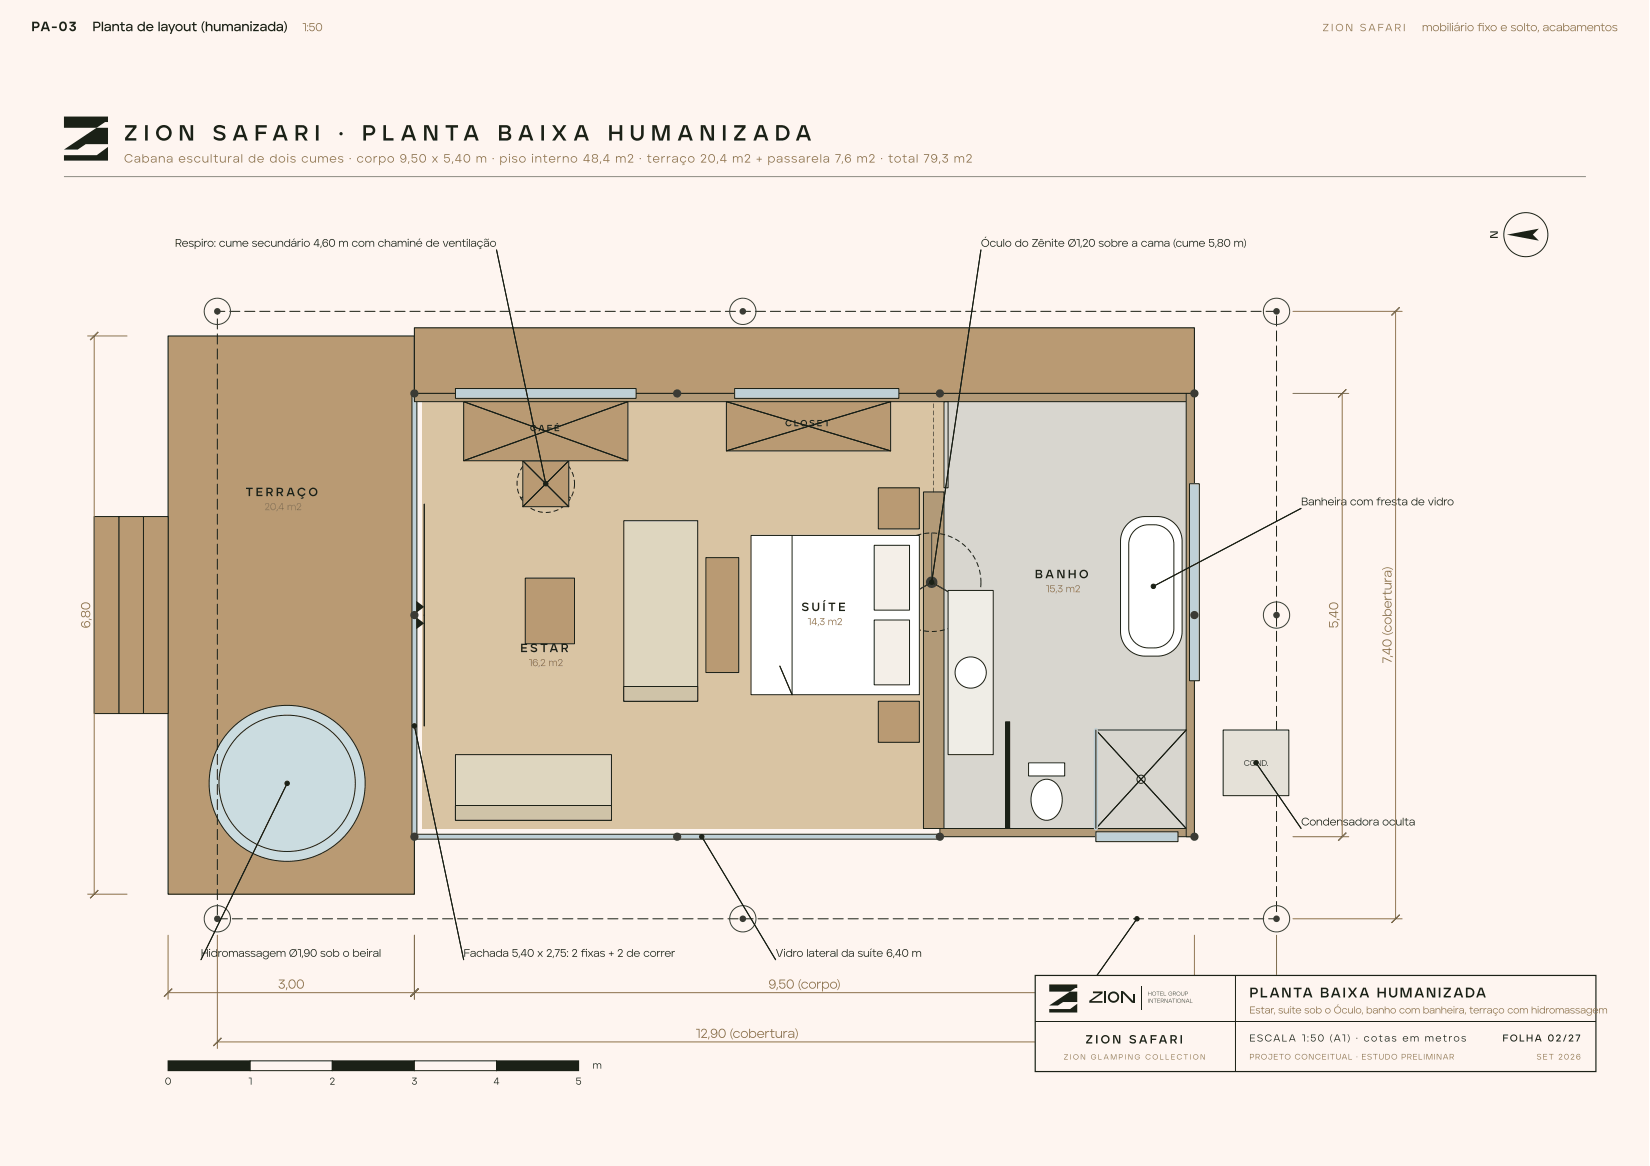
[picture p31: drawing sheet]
<svg xmlns="http://www.w3.org/2000/svg" width="420mm" height="297mm" viewBox="0 0 420 297" stroke-linecap="round" stroke-linejoin="round" font-family="sans-serif">
<defs><g id="words">
<g font-size="5.6" fill="#1b2117">
<text x="31.6" y="35.8">Z I O N</text>
<text x="54.2" y="35.8">S A F A R I</text>
<text x="86.2" y="35.8">·</text>
<text x="92.2" y="35.8">P L A N T A</text>
<text x="126.8" y="35.8">B A I X A</text>
<text x="154.8" y="35.8">H U M A N I Z A D A</text>
</g>
<g font-size="3.6" fill="#1b2117">
<text x="318.2" y="254.1">PLA</text>
<text x="326.3" y="254.1">NTA BAIXA HUMANIZADA</text>
</g>
<g font-size="3.4" fill="#1b2117">
<text x="8" y="7.9">PA-03</text>
<text x="23.6" y="7.9">Planta de layout (humanizada)</text>
</g>
<g font-size="3.3" fill="#8b714e">
<text x="23" y="160.1" transform="rotate(-90 23 160.1)">6,80</text>
<text x="340.8" y="160" transform="rotate(-90 340.8 160)">5,40</text>
<text x="354.4" y="169" transform="rotate(-90 354.4 169)">7,40 (cobertura)</text>
<text x="70.8" y="251.8">3,00</text>
<text x="195.7" y="251.8">9,50 (corpo)</text>
<text x="177.1" y="264.4">12,90 (cobertura)</text>
</g>
<text font-size="3.1" fill="#8b714e" x="31.6" y="41.4">Cabana escultural de dois cumes · corpo 9,50 x 5,40 m · piso interno 48,4 m² · terraço 20,4 m² + passarela 7,6 m² · total 79,3 m²</text>
<g font-size="3.1" fill="#1b2117">
<text x="62.5" y="126.4">T E R R AÇ O</text>
<text x="263.6" y="147.3">B A N H O</text>
<text x="204.2" y="155.7">S U Í T E</text>
<text x="132.5" y="166.1">E S TA R</text>
<text x="276.5" y="265.8">Z I O N S A FA R I</text>
</g>
<g font-size="2.9" fill="#8b714e">
<text x="77" y="7.9">1:50</text>
<text x="362.1" y="7.9">mobiliário fxo e solto, acabamentos</text>
<text x="376.2" y="7.9">i</text>
</g>
<g font-size="2.8" fill="#1b2117">
<text x="44.6" y="62.9">Respiro: cume secundário 4,60 m com chaminé de ventilação</text>
<text x="249.8" y="62.9">Óculo do Zênite Ø1,20 sobre a cama (cume 5,80 m)</text>
<text x="381.4" y="60.8" transform="rotate(-90 381.4 60.8)">N</text>
<text x="331.4" y="128.7">Banheira com fres</text>
<text x="355.7" y="128.7">ta de vidro</text>
<text x="331.4" y="210.3">Conden</text>
<text x="342" y="210.3">sadora oculta</text>
<text x="51.2" y="243.7">Hid</text>
<text x="55.5" y="243.7">romassagem Ø1,90 sob o beiral</text>
<text x="118.1" y="243.7">Fachada 5,40 x 2,75: 2 fxas + 2 de correr</text>
<text x="147.9" y="243.7">i</text>
<text x="197.5" y="243.7">Vidro lateral da suíte 6,40 m</text>
<text x="277" y="251">Postes externos Ø76</text>
<text x="305.4" y="251">inclinados 8°</text>
</g>
<text font-size="2.6" fill="#8b714e" x="336.8" y="7.9">Z I O N S A FA R I</text>
<g font-size="2.5" fill="#8b714e">
<text x="67.3" y="129.9">20,4 m²</text>
<text x="266.3" y="150.9">15,3 m²</text>
<text x="205.6" y="159.2">14,3 m²</text>
<text x="134.6" y="169.7">16,2 m²</text>
<text x="318.2" y="258.2">Estar,</text>
<text x="325.5" y="258.2">suíte sob o Óculo, banho com banheira, terraço com hidromassage</text>
<text x="407.1" y="258.2">m</text>
</g>
<g font-size="2.5" fill="#1b2117">
<text x="318.2" y="265.3">ESCALA 1:50 (A1) · cotas em metros</text>
<text x="382.7" y="265.3">FOLHA 02/27</text>
<text x="150.9" y="272.2">m</text>
<text x="42" y="276.3">0</text>
<text x="63.2" y="276.3">1</text>
<text x="83.9" y="276.3">2</text>
<text x="104.8" y="276.3">3</text>
<text x="125.7" y="276.3">4</text>
<text x="146.6" y="276.3">5</text>
</g>
<g font-size="2.3" fill="#1b2117">
<text x="135" y="109.8">C A F É</text>
<text x="200" y="108.6">C LO S E T</text>
</g>
<text font-size="2" fill="#1b2117" x="316.8" y="195.1">COND.</text>
<g font-size="2" fill="#8b714e">
<text x="318.2" y="269.9">PROJETO CONCEITUAL · ESTUDO PRELIMINAR</text>
<text x="391.3" y="269.9">SET 2026</text>
</g>
<text font-size="1.9" fill="#8b714e" x="270.9" y="269.9">Z I O N G L A M P I N G C O L L E C T I O N</text>
<g font-size="1.5" fill="#1b2117">
<text x="292.3" y="255.4">INTERNATIONAL</text>
<text x="292.3" y="253.6">HOTEL GROUP</text>
</g>
</g></defs>
<path d="M0 0h419.9v297h-419.9z" fill="#fef5f0"/>
<g fill="#1b2117">
<path d="M16.3 29.7h11.2v1.4h-.7l-2.2 1.4h-8.3z"/>
<path d="M16.3 38.1l8.3-5.6h2.9v4.2h-5.7l-2 1.4z"/>
<path d="M16.3 39.5h8.3l2.9-2.1v3.5h-11.2z"/>
</g>
<path d="M16.3 45h387.6" fill="none" stroke="#1b2117" stroke-width=".25"/>
<path d="M42.8 85.6h62.7v142.2h-62.7z" fill="#b99a73"/>
<path d="M42.8 85.6h62.7v142.2h-62.7z" fill="none" stroke="#1b2117" stroke-width=".28"/>
<path d="M105.5 83.5h198.7v16.7h-198.7z" fill="#b99a73"/>
<path d="M105.5 83.5h198.7v16.7h-198.7z" fill="none" stroke="#1b2117" stroke-width=".28"/>
<path d="M36.5 131.6h6.3v50.2h-6.3z" fill="#b99a73"/>
<path d="M36.5 131.6h6.3v50.2h-6.3z" fill="none" stroke="#1b2117" stroke-width=".25"/>
<path d="M30.3 131.6h6.2v50.2h-6.2z" fill="#b99a73"/>
<path d="M30.3 131.6h6.2v50.2h-6.2z" fill="none" stroke="#1b2117" stroke-width=".25"/>
<path d="M24 131.6h6.3v50.2h-6.3z" fill="#b99a73"/>
<path d="M24 131.6h6.3v50.2h-6.3z" fill="none" stroke="#1b2117" stroke-width=".25"/>
<circle cx="73.1" cy="199.5" r="19.9" fill="#cbdce0"/>
<g fill="none" stroke="#1b2117" stroke-width=".25">
<circle cx="73.1" cy="199.5" r="19.9"/>
<circle cx="73.1" cy="199.5" r="17.4"/>
</g>
<path d="M59.1 234h2.8l-2.7 .2zM62.9 234h2.8l-2.7 .2zM66.7 234h2.8l-2.7 .2zM70.6 234h2.7l-2.6 .2zM74.4 234h2.8l-2.7 .2zM78.2 234h2.8l-2.7 .2zM82 234h2.8l-2.7 .2zM85.9 234h2.7l-2.6 .2zM89.7 234h2.8l-2.7 .2zM93.5 234h2.8l-2.7 .2zM97.3 234h2.8l-2.7 .2zM101.2 234h2.7l-2.6 .2zM105 234h2.8l-2.7 .2zM108.8 234h2.8l-2.7 .2zM112.6 234h2.8l-2.7 .2zM116.5 234h2.7l-2.6 .2zM120.3 234h2.8l-2.7 .2zM124.1 234h2.8l-2.7 .2zM127.9 234h2.8l-2.7 .2zM131.8 234h2.7l-2.6 .2zM135.6 234h2.8l-2.7 .2zM139.4 234h2.8l-2.7 .2zM143.2 234h2.8l-2.7 .2zM147.1 234h2.7l-2.6 .2zM150.9 234h2.8l-2.7 .2zM154.7 234h2.8l-2.7 .2zM158.5 234h2.8l-2.7 .2zM162.4 234h2.7l-2.6 .2zM166.2 234h2.8l-2.7 .2zM170 234h2.8l-2.7 .2zM173.8 234h2.8l-2.7 .2zM177.7 234h2.7l-2.6 .2zM181.5 234h2.8l-2.7 .2zM185.3 234h2.8l-2.7 .2zM189.1 234h2.8l-2.7 .2zM193 234h2.7l-2.6 .2zM196.8 234h2.8l-2.7 .2zM200.6 234h2.8l-2.7 .2zM204.4 234h2.8l-2.7 .2zM208.3 234h2.7l-2.6 .2zM212.1 234h2.8l-2.7 .2zM215.9 234h2.8l-2.7 .2zM219.7 234h2.8l-2.7 .2zM223.6 234h2.7l-2.6 .2zM227.4 234h2.8l-2.7 .2zM231.2 234h2.8l-2.7 .2zM235 234h2.8l-2.7 .2zM238.9 234h2.7l-2.6 .2zM242.7 234h2.8l-2.7 .2zM246.5 234h2.8l-2.7 .2zM250.3 234h2.8l-2.7 .2zM254.2 234h2.7l-2.6 .2zM258 234h2.8l-2.7 .2zM261.8 234h2.8l-2.7 .2zM265.6 234h2.8l-2.7 .2zM269.5 234h2.7l-2.6 .2zM273.3 234h2.8l-2.7 .2zM277.1 234h2.8l-2.7 .2zM280.9 234h2.8l-2.7 .2zM284.8 234h2.7l-2.6 .2zM288.6 234h2.8l-2.7 .2zM292.4 234h2.8l-2.7 .2zM296.2 234h2.8l-2.7 .2zM300.1 234h2.7l-2.6 .2zM303.9 234h2.8l-2.7 .2zM307.7 234h2.8l-2.7 .2zM311.5 234h2.8l-2.7 .2zM315.4 234h2.7l-2.7 .2zM319.2 234h2.8l-2.7 .2zM323 234l2.1-.1v.1l-.1-.6h.2l-.1 .8h-2zM325 229.6l.2 .1-.1 2.6zM325 225.7l.2 .1-.1 2.7zM325 221.9l.2 .1-.1 2.7zM325 218.1l.2 .1-.1 2.7zM325 214.3l.2 .1-.1 2.6zM325 210.4l.2 .1-.1 2.7zM325 206.6l.2 .1-.1 2.7zM325 202.8l.2 .1-.1 2.7zM325 199l.2 .1-.1 2.6zM325 195.1l.2 .1-.1 2.7zM325 191.3l.2 .1-.1 2.7zM325 187.5l.2 .1-.1 2.7zM325 183.7l.2 .1-.1 2.6zM325 179.8l.2 .1-.1 2.7zM325 176l.2 .1-.1 2.7zM325 172.2l.2 .1-.1 2.7zM325 168.4l.2 .1-.1 2.6zM325 164.5l.2 .1-.1 2.7zM325 160.7l.2 .1-.1 2.7zM325 156.9l.2 .1-.1 2.7zM325 153.1l.2 .1-.1 2.6zM325 149.2l.2 .1-.1 2.7zM325 145.4l.2 .1-.1 2.7zM325 141.6l.2 .1-.1 2.7zM325 137.8l.2 .1-.1 2.6zM325 133.9l.2 .1-.1 2.7zM325 130.1l.2 .1-.1 2.7zM325 126.3l.2 .1-.1 2.7zM325 122.5l.2 .1-.1 2.6zM325 118.6l.2 .1-.1 2.7zM325 114.8l.2 .1-.1 2.7zM325 111l.2 .1-.1 2.7zM325 107.2l.2 .1-.1 2.6zM325 103.3l.2 .1-.1 2.7zM325 99.5l.2 .1-.1 2.7zM325 95.7l.2 .1-.1 2.7zM325 91.9l.2 .1-.1 2.6zM325 88l.2 .1-.1 2.7zM325 84.2l.2 .1-.1 2.7zM325 80.4l.2 .1-.1 2.7zM322.3 79.2l2.8 .1-2.7 .1zM318.5 79.2l2.8 .1-2.7 .1zM314.7 79.2l2.8 .1-2.7 .1zM310.9 79.2l2.7 .1-2.6 .1zM307 79.2l2.8 .1-2.7 .1zM303.2 79.2l2.8 .1-2.7 .1zM299.4 79.2l2.8 .1-2.7 .1zM295.6 79.2l2.7 .1-2.6 .1zM291.7 79.2l2.8 .1-2.7 .1zM287.9 79.2l2.8 .1-2.7 .1zM284.1 79.2l2.8 .1-2.7 .1zM280.3 79.2l2.7 .1-2.6 .1zM276.4 79.2l2.8 .1-2.7 .1zM272.6 79.2l2.8 .1-2.7 .1zM268.8 79.2l2.8 .1-2.7 .1zM265 79.2l2.7 .1-2.6 .1zM261.1 79.2l2.8 .1-2.7 .1zM257.3 79.2l2.8 .1-2.7 .1zM253.5 79.2l2.8 .1-2.7 .1zM249.7 79.2l2.7 .1-2.6 .1zM245.8 79.2l2.8 .1-2.7 .1zM242 79.2l2.8 .1-2.7 .1zM238.2 79.2l2.8 .1-2.7 .1zM234.4 79.2l2.7 .1-2.6 .1zM230.5 79.2l2.8 .1-2.7 .1zM226.7 79.2l2.8 .1-2.7 .1zM222.9 79.2l2.8 .1-2.7 .1zM219.1 79.2l2.7 .1-2.6 .1zM215.2 79.2l2.8 .1-2.7 .1zM211.4 79.2l2.8 .1-2.7 .1zM207.6 79.2l2.8 .1-2.7 .1zM203.8 79.2l2.7 .1-2.6 .1zM199.9 79.2l2.8 .1-2.7 .1zM196.1 79.2l2.8 .1-2.7 .1zM192.3 79.2l2.8 .1-2.7 .1zM188.5 79.2l2.7 .1-2.6 .1zM184.6 79.2l2.8 .1-2.7 .1zM180.8 79.2l2.8 .1-2.7 .1zM177 79.2l2.8 .1-2.7 .1zM173.2 79.2l2.7 .1-2.6 .1zM169.3 79.2l2.8 .1-2.7 .1zM165.5 79.2l2.8 .1-2.7 .1zM161.7 79.2l2.8 .1-2.7 .1zM157.9 79.2l2.7 .1-2.6 .1zM154 79.2l2.8 .1-2.7 .1zM150.2 79.2l2.8 .1-2.7 .1zM146.4 79.2l2.8 .1-2.7 .1zM142.6 79.2l2.7 .1-2.6 .1zM138.7 79.2l2.8 .1-2.7 .1zM134.9 79.2l2.8 .1-2.7 .1zM131.1 79.2l2.8 .1-2.7 .1zM127.3 79.2l2.7 .1-2.6 .1zM123.4 79.2l2.8 .1-2.7 .1zM119.6 79.2l2.8 .1-2.7 .1zM115.8 79.2l2.8 .1-2.7 .1zM112 79.2l2.7 .1-2.6 .1zM108.1 79.2l2.8 .1-2.7 .1zM104.3 79.2l2.8 .1-2.7 .1zM100.5 79.2l2.8 .1-2.7 .1zM96.7 79.2l2.7 .1-2.6 .1zM92.8 79.2l2.8 .1-2.7 .1zM89 79.2l2.8 .1-2.7 .1zM85.2 79.2l2.8 .1-2.7 .1zM81.4 79.2l2.7 .1-2.6 .1zM77.6 79.2l2.7 .1-2.7 .1zM73.7 79.2l2.8 .1-2.7 .1zM69.9 79.2l2.8 .1-2.7 .1zM66.1 79.2l2.7 .1-2.6 .1zM62.3 79.2l2.7 .1-2.7 .1zM58.4 79.2l2.8 .1-2.7 .1zM55.3 79.2l2.1 .1-.2 .1-1.8-.1h.1l-.1 .8zM55.3 81.2h.2l-.1 2.7zM55.3 85l.2 .1-.1 2.6zM55.3 88.8l.2 .1-.1 2.7zM55.3 92.6l.2 .1-.1 2.7zM55.3 96.5h.2l-.1 2.7zM55.3 100.3l.2 .1-.1 2.6zM55.3 104.1l.2 .1-.1 2.7zM55.3 107.9l.2 .1-.1 2.7zM55.3 111.8h.2l-.1 2.7zM55.3 115.6l.2 .1-.1 2.6zM55.3 119.4l.2 .1-.1 2.7zM55.3 123.2l.2 .1-.1 2.7zM55.3 127.1h.2l-.1 2.7zM55.3 130.9l.2 .1-.1 2.6zM55.3 134.7l.2 .1-.1 2.7zM55.3 138.5l.2 .1-.1 2.7zM55.3 142.4h.2l-.1 2.7zM55.3 146.2l.2 .1-.1 2.6zM55.3 150l.2 .1-.1 2.7zM55.3 153.8l.2 .1-.1 2.7zM55.3 157.7h.2l-.1 2.7zM55.3 161.5l.2 .1-.1 2.6zM55.3 165.3l.2 .1-.1 2.7zM55.3 169.1l.2 .1-.1 2.7zM55.3 173h.2l-.1 2.7zM55.3 176.8l.2 .1-.1 2.6zM55.3 180.6l.2 .1-.1 2.7zM55.3 184.4l.2 .1-.1 2.7zM55.3 188.3h.2l-.1 2.7zM55.3 192.1l.2 .1-.1 2.6zM55.3 195.9l.2 .1-.1 2.7zM55.3 199.7l.2 .1-.1 2.7zM55.3 203.6h.2l-.1 2.7zM55.3 207.4l.2 .1-.1 2.6zM55.3 211.2l.2 .1-.1 2.7zM55.3 215l.2 .1-.1 2.7zM55.3 218.9h.2l-.1 2.7zM55.3 222.7l.2 .1-.1 2.6zM55.3 226.5l.2 .1-.1 2.7zM55.3 230.3l.2 .1-.1 2.7zM55.3 234h2.7l-2.6 .2z" fill="#1b2117"/>
<path d="M107.6 102.3h194.5v108.7h-194.5z" fill="#d9c4a3"/>
<path d="M240.4 102.3h61.7v108.7h-61.7z" fill="#d8d6cf"/>
<path d="M104.9 100.2h1.3v112.9h-1.3z" fill="#bfd0d6"/>
<path d="M104.9 100.2h1.3v112.9h-1.3z" fill="none" stroke="#1b2117" stroke-width=".25"/>
<path d="M105.5 212.5h133.9v1.3h-133.9z" fill="#bfd0d6"/>
<path d="M105.5 212.5h133.9v1.3h-133.9z" fill="none" stroke="#1b2117" stroke-width=".25"/>
<path d="M239.4 211h64.8v2.1h-64.8z" fill="#b29a78"/>
<path d="M239.4 211h64.8v2.1h-64.8z" fill="none" stroke="#1b2117" stroke-width=".25"/>
<path d="M105.5 100.2h198.7v2.1h-198.7z" fill="#b29a78"/>
<path d="M105.5 100.2h198.7v2.1h-198.7z" fill="none" stroke="#1b2117" stroke-width=".25"/>
<path d="M302.1 100.2h2.1v112.9h-2.1z" fill="#b29a78"/>
<path d="M302.1 100.2h2.1v112.9h-2.1z" fill="none" stroke="#1b2117" stroke-width=".25"/>
<path d="M279.1 211.9h20.9v2.5h-20.9z" fill="#bfd0d6"/>
<path d="M279.1 211.9h20.9v2.5h-20.9z" fill="none" stroke="#1b2117" stroke-width=".25"/>
<path d="M116 99h46v2.5h-46z" fill="#bfd0d6"/>
<path d="M116 99h46v2.5h-46z" fill="none" stroke="#1b2117" stroke-width=".25"/>
<path d="M187.1 99h41.8v2.5h-41.8z" fill="#bfd0d6"/>
<path d="M187.1 99h41.8v2.5h-41.8z" fill="none" stroke="#1b2117" stroke-width=".25"/>
<path d="M302.9 123.2h2.5v50.2h-2.5z" fill="#bfd0d6"/>
<path d="M302.9 123.2h2.5v50.2h-2.5z" fill="none" stroke="#1b2117" stroke-width=".25"/>
<path d="M108 128.4v56.5" fill="none" stroke="#1b2117" stroke-width=".36"/>
<g fill="#1b2117">
<path d="M106 157.2l2 1.6-2 1.5z"/>
<path d="M106 153.1l2 1.5-2 1.5z"/>
</g>
<path d="M235.2 125.3h5.2v85.7h-5.2z" fill="#b29a78"/>
<path d="M240.4 102.3h1v22h-1zM235.2 125.3h5.2v85.7h-5.2z" fill="none" stroke="#1b2117" stroke-width=".25"/>
<g fill="#1b2117">
<path d="M256.1 183.9h1v27.1h-1z"/>
<path d="M237.6 124.2l.2 .1-.1 1.1zM237.6 122.4l.2 .1-.1 1.1zM237.6 120.7h.2l-.1 1.1zM237.6 118.9h.2l-.1 1.1zM237.6 117.1l.2 .1-.1 1zM237.6 115.3l.2 .1-.1 1.1zM237.6 113.5l.2 .1-.1 1.1zM237.6 111.7l.2 .1-.1 1.1zM237.6 110h.2l-.1 1.1zM237.6 108.2h.2l-.1 1.1zM237.6 106.4h.2l-.1 1.1zM237.6 104.6l.2 .1-.1 1.1zM237.6 102.8l.2 .1-.1 1.1z"/>
</g>
<path d="M256.1 183.9h1v27.1h-1z" fill="none" stroke="#1b2117" stroke-width=".25"/>
<g fill="#3a3b3a">
<circle cx="105.5" cy="213.1" r="1.05"/>
<circle cx="105.5" cy="100.2" r="1.05"/>
<circle cx="304.2" cy="213.1" r="1.05"/>
<circle cx="304.2" cy="100.2" r="1.05"/>
<circle cx="172.4" cy="213.1" r="1.05"/>
<circle cx="172.4" cy="100.2" r="1.05"/>
<circle cx="239.4" cy="213.1" r="1.05"/>
<circle cx="239.4" cy="100.2" r="1.05"/>
<circle cx="304.2" cy="156.7" r="1.05"/>
<circle cx="105.5" cy="156.7" r="1.05"/>
<circle cx="55.4" cy="234" r=".84"/>
</g>
<circle cx="55.4" cy="234" r="3.3" fill="none" stroke="#3a3b3a" stroke-width=".25"/>
<circle cx="55.4" cy="79.3" r=".84" fill="#3a3b3a"/>
<circle cx="55.4" cy="79.3" r="3.3" fill="none" stroke="#3a3b3a" stroke-width=".25"/>
<circle cx="325.1" cy="234" r=".84" fill="#3a3b3a"/>
<circle cx="325.1" cy="234" r="3.3" fill="none" stroke="#3a3b3a" stroke-width=".25"/>
<circle cx="325.1" cy="79.3" r=".84" fill="#3a3b3a"/>
<circle cx="325.1" cy="79.3" r="3.3" fill="none" stroke="#3a3b3a" stroke-width=".25"/>
<circle cx="189.2" cy="234" r=".84" fill="#3a3b3a"/>
<circle cx="189.2" cy="234" r="3.3" fill="none" stroke="#3a3b3a" stroke-width=".25"/>
<circle cx="189.2" cy="79.3" r=".84" fill="#3a3b3a"/>
<circle cx="189.2" cy="79.3" r="3.3" fill="none" stroke="#3a3b3a" stroke-width=".25"/>
<circle cx="325.1" cy="156.7" r=".84" fill="#3a3b3a"/>
<circle cx="325.1" cy="156.7" r="3.3" fill="none" stroke="#3a3b3a" stroke-width=".25"/>
<path d="M249.5 150.3l.3 .1-.3 1.2-.2-.1zM249 152.3l.3 .1-.5 1.2-.2-.1zM248.2 154.1l.3 .2-.7 1.1-.2-.2zM247.1 155.8l.2 .2-.8 1-.2-.2zM244.8 158.2l1-.9 .2 .2-1 .9zM243.1 159.3l1.1-.7 .2 .2-1.2 .7zM241.3 160.1l1.1-.5 .2 .2-1.2 .5zM239.3 160.6l1.2-.3 .1 .2-1.2 .3zM237.3 160.7h1.3v.2l-1.3 .1zM235.3 160.6l1.3 .1v.3l-1.3-.2zM233.3 160.1l1.3 .3-.1 .3-1.2-.4zM231.5 159.3l1.1 .5-.1 .3-1.1-.6zM229.8 158.2l1 .7-.1 .2-1.1-.7zM228.1 157l.2-.1 .9 .8-.2 .2zM226.8 155.4l.2-.1 .8 1-.2 .2zM225.8 153.6l.2-.1 .6 1.1-.2 .2zM225.1 151.7l.2-.1 .4 1.2-.2 .1zM224.7 149.7l.2-.1 .2 1.3h-.2zM224.6 147.6h.3v1.3h-.3zM224.9 145.6h.2l-.2 1.3h-.2zM225.5 143.6l.2 .1-.4 1.2-.2-.1zM226.4 141.8l.2 .1-.6 1.1-.2-.1zM227.6 140.1l.2 .2-.8 1-.2-.2zM228.4 139.3l.7-.7 .2 .2-1 .9-.2-.2zM229.7 138.1l1.1-.7 .1 .3-1.1 .7zM231.4 137.1l1.2-.6 .1 .3-1.1 .5zM233.4 136.3l1.2-.4v.3l-1.2 .3zM235.4 135.8l1.2-.1 .1 .2-1.3 .1zM237.4 135.6l1.3 .1-.1 .3-1.2-.1zM239.5 135.8l1.2 .3-.1 .3-1.2-.3zM241.4 136.3l1.2 .5-.1 .3-1.1-.5zM243.3 137.2l1.1 .7-.1 .2-1.1-.7zM245.1 138.3l.9 .9-.1 .1-1-.8zM246.4 139.9l.2-.2 .8 1-.2 .2zM247.6 141.5l.2-.2 .7 1.2-.2 .1zM248.6 143.3l.2-.2 .5 1.3h-.2zM249.3 145.2l.2-.1 .3 1.3h-.3zM249.6 147.2l.3-.1v2.5h-.3z" fill="#1b2117"/>
<circle cx="237.3" cy="148.3" r="1.46" fill="#3a3b3a"/>
<path d="M237.3 135.8v12.5M237.3 148.3l-10.9 6.3M237.3 148.3l10.8 6.3" fill="none" stroke="#3a3b3a" stroke-width=".25"/>
<path d="M226.4 154.6l10.9-6.3zM237.3 148.3l10.8 6.3z" fill="#000"/>
<path d="M145.9 125.2l.3 .1-.5 1.2-.2-.1zM145.1 127l.2 .2-.8 1-.2-.2zM142.8 129.3l1-.7 .2 .2-1.1 .7zM141 130.1l1.1-.4 .2 .2-1.3 .5zM139 130.4l1.2-.1 .1 .3-1.3 .1zM137 130.1l1.3 .3-.1 .2-1.2-.2zM135.2 129.3l1.1 .6-.1 .2-1.1-.6zM133.5 128.2l.1-.2 1 .9-.2 .2zM132.3 126.5l.2-.1 .7 1-.2 .2zM131.7 124.5h.2l.3 1.2-.2 .1zM131.6 122.5h.2v1.2h-.2zM132.1 120.4l.2 .1-.3 1.2h-.3zM133.1 118.6l.2 .2-.7 1.1-.2-.2zM133.6 118.1l1-.9 .2 .2-1 .8zM135.3 116.8l1.1-.6 .1 .3-1.1 .5zM137.2 116l1.3-.2v.2l-1.2 .2zM139.2 115.8l1.3 .1v.3l-1.3-.2zM141.3 116.1l1.2 .5-.1 .3-1.2-.5zM143.1 117l1.1 .9-.2 .1-1-.7zM144.5 118.6l.2-.2 .7 1.1-.2 .1zM145.6 120.3l.2-.1 .4 1.2-.2 .1zM146.1 122.2h.3v.2l-.1 2.1h-.2z" fill="#1b2117"/>
<circle cx="139" cy="123.2" r="1.46" fill="#3a3b3a"/>
<path d="M139 115.9v7.3M139 123.2l-6.3 3.7M139 123.2l6.3 3.7" fill="none" stroke="#3a3b3a" stroke-width=".25"/>
<path d="M132.7 126.9l6.3-3.7zM139 123.2l6.3 3.7z" fill="#000"/>
<path d="M191.3 136.4h42.8v40.6h-42.8z" fill="#fff"/>
<path d="M191.3 136.4h42.8v40.6h-42.8z" fill="none" stroke="#1b2117" stroke-width=".25"/>
<path d="M222.6 157.9h9v16.5h-9z" fill="#f4efe8"/>
<path d="M222.6 157.9h9v16.5h-9z" fill="none" stroke="#1b2117" stroke-width=".25"/>
<path d="M222.6 138.9h9v16.5h-9z" fill="#f4efe8"/>
<path d="M201.7 136.4v40.6l-3.1-7.4M222.6 138.9h9v16.5h-9z" fill="none" stroke="#1b2117" stroke-width=".25"/>
<path d="M198.6 169.6l3.1 7.4z" fill="#000"/>
<path d="M223.7 124.3h10.4v10.4h-10.4z" fill="#b99a73"/>
<path d="M223.7 124.3h10.4v10.4h-10.4z" fill="none" stroke="#1b2117" stroke-width=".25"/>
<path d="M223.7 178.6h10.4v10.5h-10.4z" fill="#b99a73"/>
<path d="M223.7 178.6h10.4v10.5h-10.4z" fill="none" stroke="#1b2117" stroke-width=".25"/>
<path d="M179.8 142h8.3v29.3h-8.3z" fill="#b99a73"/>
<path d="M179.8 142h8.3v29.3h-8.3z" fill="none" stroke="#1b2117" stroke-width=".25"/>
<path d="M185 102.3h41.8v12.6h-41.8z" fill="#b99a73"/>
<path d="M185 102.3h41.8v12.6h-41.8zM185 102.3l41.8 12.6M226.8 102.3l-41.8 12.6" fill="none" stroke="#1b2117" stroke-width=".25"/>
<path d="M185 114.9l41.8-12.6zM185 102.3l41.8 12.6z" fill="#000"/>
<path d="M158.9 132.6h18.8v46h-18.8z" fill="#ded6bf"/>
<path d="M158.9 132.6h18.8v46h-18.8z" fill="none" stroke="#1b2117" stroke-width=".25"/>
<path d="M158.9 174.9h18.8v3.7h-18.8z" fill="#cfc3a8"/>
<path d="M158.9 174.9h18.8v3.7h-18.8z" fill="none" stroke="#1b2117" stroke-width=".25"/>
<path d="M133.8 147.3h12.5v16.7h-12.5z" fill="#b99a73"/>
<path d="M133.8 147.3h12.5v16.7h-12.5z" fill="none" stroke="#1b2117" stroke-width=".25"/>
<path d="M116 192.2h39.7v16.7h-39.7z" fill="#ded6bf"/>
<path d="M116 192.2h39.7v16.7h-39.7z" fill="none" stroke="#1b2117" stroke-width=".25"/>
<path d="M116 205.2h39.7v3.7h-39.7z" fill="#cfc3a8"/>
<path d="M116 205.2h39.7v3.7h-39.7z" fill="none" stroke="#1b2117" stroke-width=".25"/>
<path d="M133.1 117.4h11.7v11.7h-11.7z" fill="#b99a73"/>
<path d="M133.1 117.4h11.7v11.7h-11.7zM133.1 117.4l11.7 11.7M144.8 117.4l-11.7 11.7" fill="none" stroke="#1b2117" stroke-width=".25"/>
<path d="M133.1 117.4l11.7 11.7zM144.8 117.4l-11.7 11.7z" fill="#000"/>
<path d="M118.1 102.3h41.8v15.1h-41.8z" fill="#b99a73"/>
<path d="M118.1 102.3h41.8v15.1h-41.8zM118.1 102.3l41.8 15.1M159.9 102.3l-41.8 15.1" fill="none" stroke="#1b2117" stroke-width=".25"/>
<path d="M118.1 117.4l41.8-15.1zM118.1 102.3l41.8 15.1z" fill="#000"/>
<path d="M241.4 150.4h11.6v41.8h-11.6z" fill="#efede6"/>
<path d="M241.4 150.4h11.6v41.8h-11.6z" fill="none" stroke="#1b2117" stroke-width=".25"/>
<circle cx="247.2" cy="171.3" r="4" fill="#fff"/>
<circle cx="247.2" cy="171.3" r="4" fill="none" stroke="#1b2117" stroke-width=".25"/>
<path d="M264.1 199.6a3.5 3.5 0 0 1 5.9 1.5 6 6 0 0 1-2.2 7.6 3.8 3.8 0 0 1-5-3.2 6.3 6.3 0 0 1 1.3-5.9z" fill="#fff"/>
<path d="M264.1 199.6a3.5 3.5 0 0 1 5.9 1.5 6 6 0 0 1-2.2 7.6 3.8 3.8 0 0 1-5-3.2 6.3 6.3 0 0 1 1.3-5.9z" fill="none" stroke="#1b2117" stroke-width=".25"/>
<path d="M261.9 194.3h9.2v3.4h-9.2z" fill="#fff"/>
<path d="M261.9 194.3h9.2v3.4h-9.2z" fill="none" stroke="#1b2117" stroke-width=".25"/>
<path d="M279.1 185.9h23v25.1h-23z" fill="#d8d6cf"/>
<g fill="none" stroke="#1b2117" stroke-width=".25">
<path d="M279.1 185.9h23v25.1h-23zM279.1 185.9l23 25.1M302.1 185.9l-23 25.1"/>
<circle cx="290.6" cy="198.5" r="1.05"/>
</g>
<path d="M279.1 185.9l23 25.1zM302.1 185.9l-23 25.1z" fill="#000"/>
<path d="M287.2 133.4a6.3 6.3 0 0 1 4.4-1.8h3.2a6.3 6.3 0 0 1 6.2 6.3v23a6.3 6.3 0 0 1-6.2 6.2h-3.2a6.3 6.3 0 0 1-6.2-6.2v-23a6.3 6.3 0 0 1 1.8-4.5z" fill="#fff"/>
<path d="M287.2 133.4a6.3 6.3 0 0 1 4.4-1.8h3.2a6.3 6.3 0 0 1 6.2 6.3v23a6.3 6.3 0 0 1-6.2 6.2h-3.2a6.3 6.3 0 0 1-6.2-6.2v-23a6.3 6.3 0 0 1 1.8-4.5zM288.9 135.1l1.1-.8 1.2-.5 2.7-.1a5 5 0 0 1 5.1 5v21.3a5 5 0 0 1-5.1 5h-1.4a5 5 0 0 1-5-5v-21.6l.5-1.9z" fill="none" stroke="#1b2117" stroke-width=".25"/>
<path d="M311.5 185.9h16.7v16.8h-16.7z" fill="#e5e1d8"/>
<path d="M249.8 63.6l-12.5 84.7M279.1 185.9v25.1M311.5 185.9h16.7v16.8h-16.7z" fill="none" stroke="#1b2117" stroke-width=".25"/>
<path d="M279.1 185.9v25.1" fill="none" stroke="#bfd0d6" stroke-width="1"/>
<path d="M249.8 63.6l-12.5 84.7z" fill="#000"/>
<circle cx="237.3" cy="148.3" r=".56" fill="#1b2117"/>
<g fill="none" stroke="#1b2117" stroke-width=".25">
<path d="M126.4 63.6l12.6 59.6"/>
<circle cx="237.3" cy="148.3" r=".56"/>
</g>
<path d="M126.4 63.6l12.6 59.6z" fill="#000"/>
<circle cx="139" cy="123.2" r=".56" fill="#1b2117"/>
<g fill="none" stroke="#1b2117" stroke-width=".25">
<path d="M73.1 199.5l-21.9 45"/>
<circle cx="139" cy="123.2" r=".56"/>
</g>
<path d="M73.1 199.5l-21.9 45z" fill="#000"/>
<circle cx="73.1" cy="199.5" r=".56" fill="#1b2117"/>
<g fill="none" stroke="#1b2117" stroke-width=".25">
<path d="M105.5 184.9l12.6 59.6"/>
<circle cx="73.1" cy="199.5" r=".56"/>
</g>
<path d="M105.5 184.9l12.6 59.6z" fill="#000"/>
<circle cx="105.5" cy="184.9" r=".56" fill="#1b2117"/>
<g fill="none" stroke="#1b2117" stroke-width=".25">
<path d="M178.7 213.1l18.8 31.4"/>
<circle cx="105.5" cy="184.9" r=".56"/>
</g>
<path d="M178.7 213.1l18.8 31.4z" fill="#000"/>
<circle cx="178.7" cy="213.1" r=".56" fill="#1b2117"/>
<g fill="none" stroke="#1b2117" stroke-width=".25">
<path d="M289.5 234l-12.5 17.8"/>
<circle cx="178.7" cy="213.1" r=".56"/>
</g>
<path d="M289.5 234l-12.5 17.8z" fill="#000"/>
<circle cx="289.5" cy="234" r=".56" fill="#1b2117"/>
<g fill="none" stroke="#1b2117" stroke-width=".25">
<path d="M331.4 129.5l-37.7 19.9"/>
<circle cx="289.5" cy="234" r=".56"/>
</g>
<path d="M293.7 149.4l37.7-19.9z" fill="#000"/>
<circle cx="293.7" cy="149.4" r=".56" fill="#1b2117"/>
<g fill="none" stroke="#1b2117" stroke-width=".25">
<path d="M319.9 194.3l11.5 16.7"/>
<circle cx="293.7" cy="149.4" r=".56"/>
</g>
<path d="M319.9 194.3l11.5 16.7z" fill="#000"/>
<circle cx="319.9" cy="194.3" r=".56" fill="#1b2117"/>
<g fill="none" stroke="#1b2117" stroke-width=".25">
<path d="M139 123.2h.1"/>
<circle cx="388.6" cy="59.8" r="5.6"/>
<circle cx="319.9" cy="194.3" r=".56"/>
</g>
<g fill="none" stroke="#8b714e" stroke-width=".25">
<path d="M329.3 79.3h27.8M355.4 79.3v154.7M22.3 85.6h10.1M24 85.6v142.2M329.3 100.2h14.2M341.8 100.2v112.9M329.3 213.1h14.2M22.3 227.8h10.1M42.8 238.2v16.3M55.4 238.2v28.9M105.5 238.2v16.3M304.2 238.2v16.3"/>
<path d="M325.1 238.2v28.9M329.3 234h27.8M42.8 252.9h261.4M55.4 265.4h269.7"/>
</g>
<path d="M23 86.6l2-2zM354.4 80.3l2-2zM340.8 101.2l2-2zM342.8 212.1l-2 2.1zM23 228.8l2-2.1zM354.4 235.1l2-2.1zM41.8 253.9l2-2.1zM104.5 253.9l2.1-2.1zM305.2 251.8l-2 2.1zM54.3 266.4l2.1-2zM324.1 266.4l2-2z" fill="#000"/>
<path d="M356.4 78.3l-2 2M25 84.6l-2 2M342.8 99.2l-2 2M342.8 212.1l-2 2.1M25 226.7l-2 2.1M356.4 233l-2 2.1M43.8 251.8l-2 2.1M106.6 251.8l-2.1 2.1M305.2 251.8l-2 2.1M56.4 264.4l-2.1 2M326.1 264.4l-2 2" fill="none" stroke="#8b714e" stroke-width=".28"/>
<g fill="#1b2117">
<path d="M383.7 59.8l8.2-1.6-1.5 1.6 1.5 1.5z"/>
<path d="M42.8 270.2h20.9v2.5h-20.9z"/>
</g>
<path d="M42.8 270.2h20.9v2.5h-20.9z" fill="none" stroke="#1b2117" stroke-width=".25"/>
<path d="M63.7 270.2h20.9v2.5h-20.9z" fill="#fef5f0"/>
<path d="M63.7 270.2h20.9v2.5h-20.9z" fill="none" stroke="#1b2117" stroke-width=".25"/>
<path d="M84.6 270.2h20.9v2.5h-20.9z" fill="#1b2117"/>
<path d="M84.6 270.2h20.9v2.5h-20.9z" fill="none" stroke="#1b2117" stroke-width=".25"/>
<path d="M105.5 270.2h20.9v2.5h-20.9z" fill="#fef5f0"/>
<path d="M105.5 270.2h20.9v2.5h-20.9z" fill="none" stroke="#1b2117" stroke-width=".25"/>
<path d="M126.4 270.2h21v2.5h-21z" fill="#1b2117"/>
<path d="M126.4 270.2h21v2.5h-21z" fill="none" stroke="#1b2117" stroke-width=".25"/>
<path d="M263.6 248.5h142.8v24.5h-142.8z" fill="#fef5f0"/>
<path d="M263.6 248.5h142.8v24.5h-142.8z" fill="none" stroke="#1b2117" stroke-width=".31"/>
<path d="M314.6 248.5v24.5M263.6 260.2h142.8" fill="none" stroke="#1b2117" stroke-width=".25"/>
<g fill="#1b2117">
<path d="M267.2 250.8h7.1v.9h-.4l-1.4 .9h-5.3z"/>
<path d="M267.2 256.1l5.3-3.5h1.8v2.6h-3.6l-1.3 .9z"/>
<path d="M267.2 257h5.3l1.8-1.3v2.2h-7.1z"/>
<path d="M278.3 252.6h2.5v.4l-2.9 2h2.9v.4h-3.4v-.5l2.7-1.9h-1.8z"/>
<path d="M281.3 252.6h.4v2.8h-.4z"/>
</g>
<circle cx="283.6" cy="254" r="1.2" fill="none" stroke="#1b2117" stroke-width=".47"/>
<path d="M285.6 252.6v2.8" fill="none" stroke="#1b2117" stroke-width=".42"/>
<g fill="#1b2117">
<path d="M285.6 252.6h.6l2.8 2.8h-.7z"/>
<path d="M288.6 253.4h.5v2h-.5z"/>
</g>
<path d="M290.7 251.3v6.1" fill="none" stroke="#1b2117" stroke-width=".25"/>
<use href="#words"/>
</svg>
